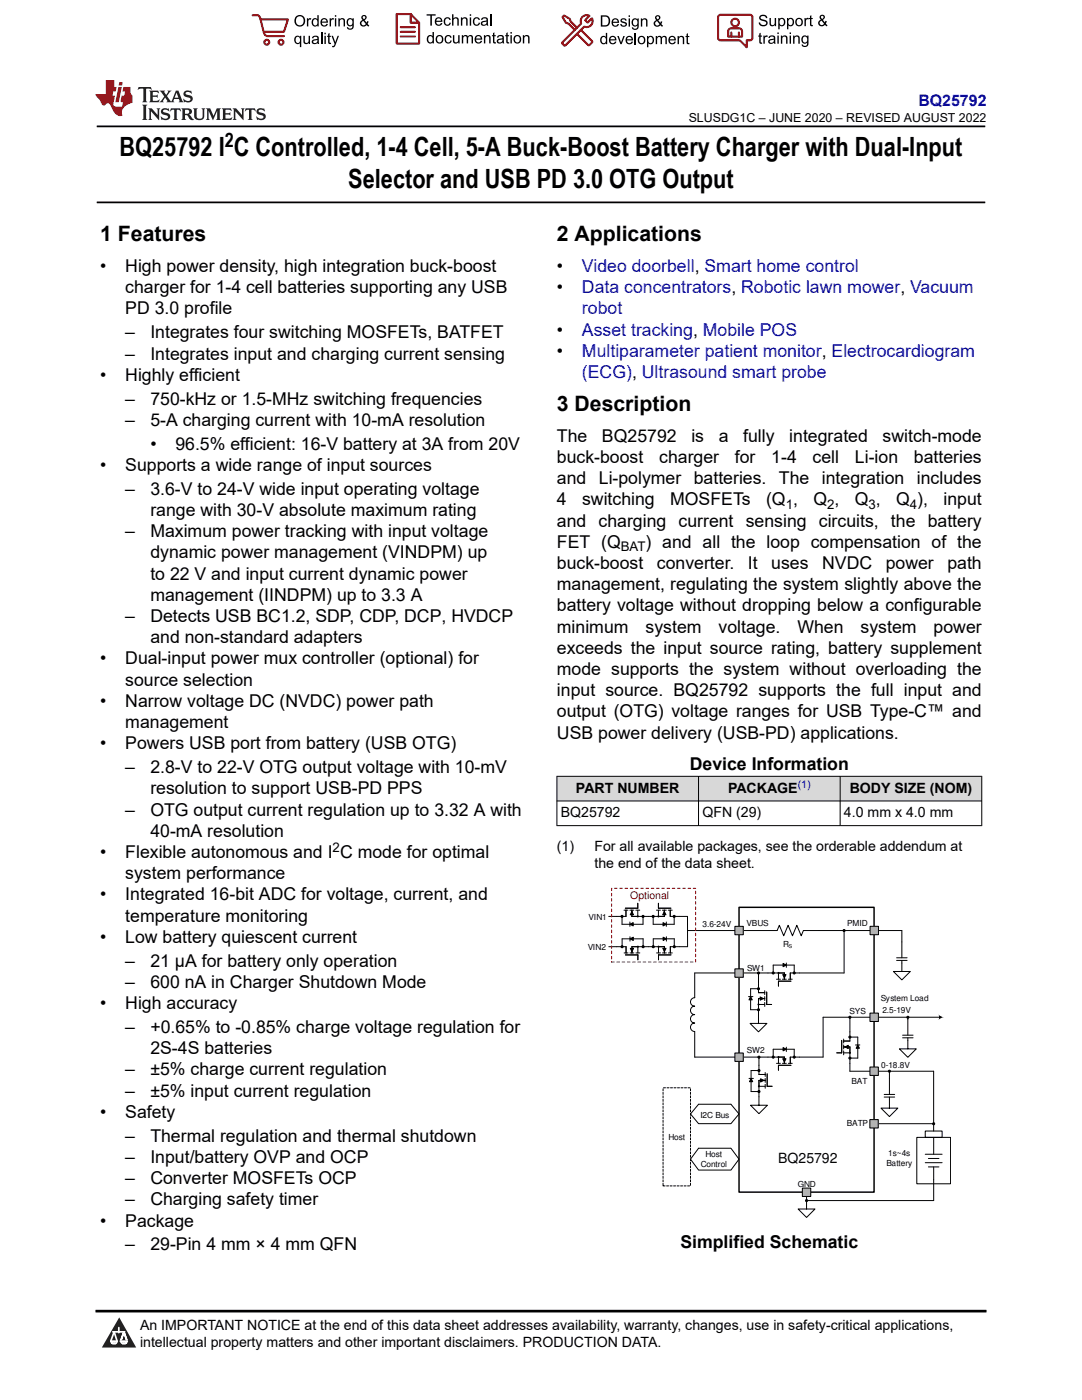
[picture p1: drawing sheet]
<svg xmlns="http://www.w3.org/2000/svg" width="216mm" height="279mm" viewBox="0 0 216 279" stroke-linecap="round" stroke-linejoin="round" font-family="sans-serif">
<defs><g id="words">
<g font-size="5.3">
<text x="23.9" y="31.2">BQ25792 I C Controlled, 1-4 Cell, 5-A Buck-Boost Battery Charger with Dual-Input</text>
<text x="69.5" y="37.5">Selector and USB PD 3.0 OTG Output</text>
</g>
<g font-size="4.2">
<text x="20" y="48.1">1 Features</text>
<text x="111.1" y="48.1">2 Applications</text>
<text x="111.1" y="82">3 Description</text>
</g>
<text font-size="4" x="44.9" y="29.4">2</text>
<g font-size="3.5">
<text x="20" y="54.3">•</text>
<text x="25" y="54.3">High power density, high integration buck-boost</text>
<text x="25" y="58.5">charger for 1-4 cell batteries supporting any USB</text>
<text x="111.1" y="54.3">•</text>
<text x="111.1" y="58.5">•</text>
<text x="25" y="62.8">PD 3.0 profile</text>
<text x="25" y="67.5">–</text>
<text x="25" y="71.7">–</text>
<text x="30" y="67.5">Integrates four switching MOSFETs, BATFET</text>
<text x="30" y="71.7">Integrates input and charging current sensing</text>
<text x="111.1" y="67">•</text>
<text x="111.1" y="71.2">•</text>
<text x="20" y="76">•</text>
<text x="25" y="76">Highly efficient</text>
<text x="25" y="80.7">–</text>
<text x="30" y="80.7">750-kHz or 1.5-MHz switching frequencies</text>
<text x="25" y="85">–</text>
<text x="30" y="85">5-A charging current with 10-mA resolution</text>
<text x="30" y="89.7">•</text>
<text x="35" y="89.7">96.5% efficient: 16-V battery at 3A from 20V</text>
<text x="111.1" y="88.2">The</text>
<text x="120.1" y="88.2">BQ25792</text>
<text x="138" y="88.2">is</text>
<text x="143.4" y="88.2">a</text>
<text x="148.3" y="88.2">fully</text>
<text x="157.5" y="88.2">integrated</text>
<text x="176.1" y="88.2">switch-mode</text>
<text x="20" y="94">•</text>
<text x="25" y="94">Supports a wide range of input sources</text>
<text x="111.1" y="92.4">buck-boost</text>
<text x="131.5" y="92.4">charger</text>
<text x="146.6" y="92.4">for</text>
<text x="153.9" y="92.4">1-4</text>
<text x="162.2" y="92.4">cell</text>
<text x="170.6" y="92.4">Li-ion</text>
<text x="182.4" y="92.4">batteries</text>
<text x="25" y="98.7">–</text>
<text x="30" y="98.7">3.6-V to 24-V wide input operating voltage</text>
<text x="111.1" y="100.9">4</text>
<text x="111.1" y="96.6">and</text>
<text x="116.2" y="100.9">switching</text>
<text x="119.5" y="96.6">Li-polymer batteries.</text>
<text x="133.7" y="100.9">MOSFETs</text>
<text x="152.9" y="100.9">(Q ,</text>
<text x="155.4" y="96.6">The</text>
<text x="162.3" y="100.9">Q ,</text>
<text x="164" y="96.6">integration</text>
<text x="170.6" y="100.9">Q ,</text>
<text x="178.8" y="100.9">Q ),</text>
<text x="183" y="96.6">includes</text>
<text x="188.3" y="100.9">input</text>
<text x="25" y="107.2">–</text>
<text x="30" y="103">range with 30-V absolute maximum rating</text>
<text x="30" y="107.2">Maximum power tracking with input voltage</text>
<text x="111.1" y="105.1">and charging current sensing circuits, the battery</text>
<text x="30" y="111.4">dynamic power management (VINDPM) up</text>
<text x="111.1" y="109.3">FET (Q</text>
<text x="111.1" y="113.6">buck-boost</text>
<text x="128.8" y="109.3">) and all the loop compensation of the</text>
<text x="131.1" y="113.6">converter.</text>
<text x="149.3" y="113.6">It</text>
<text x="153.9" y="113.6">uses</text>
<text x="164" y="113.6">NVDC</text>
<text x="176.7" y="113.6">power</text>
<text x="189" y="113.6">path</text>
<text x="30" y="115.7">to 22 V and input current dynamic power</text>
<text x="30" y="119.9">management (IINDPM) up to 3.3 A</text>
<text x="111.1" y="117.8">management, regulating the system slightly above the</text>
<text x="25" y="124.1">–</text>
<text x="30" y="124.1">Detects USB BC1.2, SDP, CDP, DCP, HVDCP</text>
<text x="111.1" y="122">battery voltage without dropping below a configurable</text>
<text x="30" y="128.4">and non-standard adapters</text>
<text x="111.1" y="126.3">minimum</text>
<text x="111.1" y="130.5">exceeds the input source rating, battery supplement</text>
<text x="128.8" y="126.3">system</text>
<text x="143.4" y="126.3">voltage.</text>
<text x="159.1" y="126.3">When</text>
<text x="171.7" y="126.3">system</text>
<text x="186.3" y="126.3">power</text>
<text x="20" y="132.6">•</text>
<text x="25" y="132.6">Dual-input power mux controller (optional) for</text>
<text x="25" y="136.8">source selection</text>
<text x="111.1" y="134.7">mode supports the system without overloading the</text>
<text x="20" y="141.1">•</text>
<text x="25" y="141.1">Narrow voltage DC (NVDC) power path</text>
<text x="111.1" y="143.2">output (OTG) voltage ranges for USB Type-C™ and</text>
<text x="111.1" y="139">input source. BQ25792 supports the full input and</text>
<text x="20" y="149.5">•</text>
<text x="25" y="145.3">management</text>
<text x="25" y="149.5">Powers USB port from battery (USB OTG)</text>
<text x="111.1" y="147.4">USB power delivery (USB-PD) applications.</text>
<text x="25" y="154.3">–</text>
<text x="30" y="154.3">2.8-V to 22-V OTG output voltage with 10-mV</text>
<text x="137.6" y="153.8">Device Information</text>
<text x="30" y="158.5">resolution to support USB-PD PPS</text>
<text x="25" y="162.8">–</text>
<text x="30" y="162.8">OTG output current regulation up to 3.32 A with</text>
<text x="30" y="167">40-mA resolution</text>
<text x="20" y="171.2">•</text>
<text x="25" y="171.2">Flexible autonomous and I C mode for optimal</text>
<text x="20" y="179.7">•</text>
<text x="25" y="179.7">Integrated 16-bit ADC for voltage, current, and</text>
<text x="25" y="175.5">system performance</text>
<text x="25" y="183.9">temperature monitoring</text>
<text x="20" y="188.2">•</text>
<text x="25" y="188.2">Low battery quiescent current</text>
<text x="25" y="192.9">–</text>
<text x="25" y="197.2">–</text>
<text x="30" y="192.9">21 µA for battery only operation</text>
<text x="30" y="197.2">600 nA in Charger Shutdown Mode</text>
<text x="20" y="201.4">•</text>
<text x="25" y="201.4">High accuracy</text>
<text x="25" y="206.2">–</text>
<text x="30" y="206.2">+0.65% to -0.85% charge voltage regulation for</text>
<text x="25" y="214.6">–</text>
<text x="30" y="210.4">2S-4S batteries</text>
<text x="30" y="214.6">±5% charge current regulation</text>
<text x="25" y="218.9">–</text>
<text x="30" y="218.9">±5% input current regulation</text>
<text x="20" y="223.1">•</text>
<text x="25" y="223.1">Safety</text>
<text x="25" y="227.9">–</text>
<text x="30" y="227.9">Thermal regulation and thermal shutdown</text>
<text x="25" y="232.1">–</text>
<text x="30" y="232.1">Input/battery OVP and OCP</text>
<text x="25" y="236.3">–</text>
<text x="30" y="236.3">Converter MOSFETs OCP</text>
<text x="20" y="244.8">•</text>
<text x="25" y="240.6">–</text>
<text x="25" y="244.8">Package</text>
<text x="30" y="240.6">Charging safety timer</text>
<text x="25" y="249.5">–</text>
<text x="30" y="249.5">29-Pin 4 mm × 4 mm QFN</text>
<text x="135.8" y="249">Simplified Schematic</text>
</g>
<g font-size="3.5" fill="#00f">
<text x="116.1" y="54.3">Video doorbell, Smart home control</text>
<text x="116.1" y="58.5">Data concentrators, Robotic lawn mower, Vacuum</text>
<text x="116.1" y="62.8">robot</text>
<text x="116.1" y="67">Asset tracking, Mobile POS</text>
<text x="116.1" y="71.2">Multiparameter patient monitor, Electrocardiogram</text>
<text x="116.1" y="75.5">(ECG), Ultrasound smart probe</text>
</g>
<text font-size="3.2" fill="#00f" x="183.3" y="21.1">BQ25792</text>
<g font-size="2.8">
<text x="114.9" y="158.2">PART NUMBER</text>
<text x="145.3" y="158.2">PACKAGE</text>
<text x="169.5" y="158.2">BODY SIZE (NOM)</text>
<text x="111.9" y="163.1">BQ25792</text>
<text x="140.2" y="163.1">QFN (29)</text>
<text x="168.4" y="163.1">4.0 mm x 4.0 mm</text>
<text x="111.1" y="169.9">(1)</text>
<text x="118.6" y="169.9">For all available packages, see the orderable addendum at</text>
<text x="118.6" y="173.3">the end of the data sheet.</text>
<text x="155.3" y="232">BQ25792</text>
<text x="27.9" y="265.5">An IMPORTANT NOTICE at the end of this data sheet addresses availability, warranty, changes, use in safety-critical applications,</text>
<text x="27.9" y="268.9">intellectual property matters and other important disclaimers. PRODUCTION DATA.</text>
</g>
<g font-size="2.6">
<text x="156.8" y="101.6">1</text>
<text x="165" y="101.6">2</text>
<text x="173.3" y="101.6">3</text>
<text x="181.6" y="101.6">4</text>
<text x="123.9" y="110">BAT</text>
<text x="66.4" y="170.1">2</text>
</g>
<text font-size="2.5" x="137.4" y="24.3">SLUSDG1C – JUNE 2020 – REVISED AUGUST 2022</text>
<text font-size="2.1" fill="#00f" x="159.2" y="157.3">(1)</text>
<text font-size="2.1" fill="#c00000" x="125.7" y="179.5">Optional</text>
<g font-size="1.7">
<text x="117.4" y="183.7">VIN1</text>
<text x="140.2" y="185.1">3.6-24V</text>
<text x="149" y="184.8">VBUS</text>
<text x="169.1" y="184.8">PMID</text>
<text x="117.3" y="189.6">VIN2</text>
<text x="156.3" y="188.9">R</text>
<text x="149.1" y="193.8">SW1</text>
<text x="169.5" y="202.3">SYS</text>
<text x="175.7" y="199.8">System Load</text>
<text x="176.1" y="202.1">2.5-19V</text>
<text x="149.1" y="210.1">SW2</text>
<text x="175.9" y="213">0-18.8V</text>
<text x="169.9" y="216.3">BAT</text>
<text x="133.4" y="227.4">Host</text>
<text x="139.8" y="223.1">I2C Bus</text>
<text x="169" y="224.8">BATP</text>
<text x="139.8" y="232.9">Control</text>
<text x="140.8" y="231">Host</text>
<text x="176.9" y="232.7">Battery</text>
<text x="177.3" y="230.8">1s~4s</text>
<text x="159.2" y="236.8">GND</text>
</g>
<text font-size="1" x="157.4" y="189.1">S</text>
</g></defs>
<path d="M19.3 25.2h177.3M19.3 40.4h177.3" fill="none" stroke="#000" stroke-width=".35"/>
<g fill="#d8d8d8">
<path d="M111.1 154.9h84.8v5h-84.8z" fill-rule="evenodd"/>
<path d="M111.2 155h28.1v4.8h-28.1z" fill-rule="evenodd"/>
<path d="M139.4 155h28.2v4.8h-28.2z" fill-rule="evenodd"/>
<path d="M167.7 155h28.1v4.8h-28.1z" fill-rule="evenodd"/>
</g>
<g fill="none" stroke="#000" stroke-width=".2">
<path d="M111.1 154.9h84.9M111.1 159.9h84.9M111.1 154.9v9.9M139.4 154.9v9.9M167.6 154.9v9.9M195.9 154.9v9.9M111.1 164.8h84.9M137.2 185.7h17.9M138.6 199.1a.84 .84 0 0 0-.8 .9 .84 .84 0 0 0 .8 .8 .84 .84 0 0 0-.8 .8 .84 .84 0 0 0 .8 .9 .84 .84 0 0 0-.8 .8 .84 .84 0 0 0 .8 .9 .84 .84 0 0 0-.8 .8 .84 .84 0 0 0 .8 .9v5.1h14.6M138.6 194.2h17.9v1.2M149.4 198.9h.8M149.8 198.9l.3 .6h-.7z"/>
<path d="M151.3 197.3h-1.5v4.2h1.5M151.3 196.3v1.8h1.3M151.7 199l.6 .3-.6 .3zM152.6 199.3h-1.3v3.3M152.6 197.7v.8M152.6 198.9v.8M153 198v2.5h1M154.3 194.2v-1.6h4.2v1.6M154.9 195.4h.8M155.3 194.2v1.2M156.1 195.4h.8M156.2 194.5h.6l-.3 .7z"/>
<path d="M156.2 192.3l.7 .3-.7 .3zM156.9 192.2v.9M157.3 195.4h.8M157.8 195.8h-2.5v1M159.5 194.2h-1.8v1.2M163.5 185.7h16.5M151.3 200.5h1.2M152.6 200.1v.8M164.2 203h23.3M176.4 218.9h2.1M176.4 218.4h2.1M177.5 213.8v4.6"/>
<path d="M177.5 218.9v2.3M179.5 209.3h3.3l-1.7 1.7zM180.1 207.1h2.1M180.1 206.6h2.1M181.1 203v3.6M181.1 207.1v2.2M139.4 220.4h6.5l1.6 1.9-1.6 2h-6.5l-1.6-2zM145.8 229.2h-6.4l-1.6 2.1 1.6 2.2h6.5l1.6-2.2-1.6-2.1M160.9 237.9v3.4M174.4 224.3h11.9M175.8 221.2h3.4l-1.7 1.6zM182.9 227h6.8v9.3h-6.8z"/>
<path d="M184.6 225.7h3.4v1.3h-3.4zM184.6 230.4h3.4M184.6 232h3.4M185.3 231.2h2.1M185.3 232.9h2.1M186.3 227v3.4M186.3 232.9v2.5M159.3 241.3h3.3l-1.7 1.7z"/>
<circle cx="151.3" cy="197.3" r=".21"/>
<circle cx="154.3" cy="194.2" r=".21"/>
<circle cx="158.5" cy="194.2" r=".21"/>
<circle cx="151.3" cy="201.5" r=".21"/>
<circle cx="177.5" cy="213.8" r=".21"/>
<circle cx="160.9" cy="239.6" r=".21"/>
</g>
<g fill="#000">
<path d="M149.8 198.9l.3 .6h-.7zM151.7 199l.6 .3-.6 .3zM156.2 194.5h.6l-.3 .7zM156.2 192.3l.7 .3-.7 .3z"/>
<path d="M187.3 202.5l.5 .3 .6 .2-.6 .2-.5 .4 .1-.6z" fill-rule="evenodd"/>
<circle cx="151.3" cy="197.3" r=".21"/>
<circle cx="154.3" cy="194.2" r=".21"/>
<circle cx="155.3" cy="194.2" r=".21"/>
<circle cx="158.5" cy="194.2" r=".21"/>
<circle cx="151.3" cy="200.5" r=".21"/>
<circle cx="151.3" cy="201.5" r=".21"/>
<circle cx="177.5" cy="213.8" r=".21"/>
<circle cx="160.9" cy="239.6" r=".21"/>
</g>
<path d="M147.5 181.1h26.9v56.8h-26.9z" fill="none" stroke="#000" stroke-width=".29"/>
<path d="M132.3 217.1h5.5v19.6h-5.5z" fill="none" stroke="#000" stroke-width=".2" stroke-dasharray=".4 .3"/>
<path d="M146.6 184.9h1.7v1.6h-1.7z" fill-rule="evenodd" fill="#b3b3b3"/>
<path d="M146.6 184.9h1.7v1.6h-1.7z" fill="none" stroke="#000" stroke-width=".2"/>
<path d="M146.6 193.4h1.7v1.6h-1.7z" fill-rule="evenodd" fill="#b3b3b3"/>
<g fill="none" stroke="#000" stroke-width=".2">
<path d="M146.6 193.4h1.7v1.6h-1.7zM151.3 194.2v2.1M149.5 215.2h.8M149.7 204.2h3.3l-1.7 1.7zM149.9 215.2l.3 .7h-.7zM151.3 202.6v1.6M151.4 213.7h-1.5v4.1h1.5M151.4 211v3.4h1.3M151.4 216.8h1.2M151.8 215.3l.6 .3-.6 .3zM152.7 215.6h-1.3v5M152.7 214v.8"/>
<path d="M152.7 215.2v.8M152.7 216.4v.8M153.1 214.3v2.5h1M153.2 211h3.3v1.2M154.3 211v-1.6h4.2v1.6M154.9 212.2h.8M155.3 211v1.1M156.1 212.2h.8M156.2 211.3h.6l-.3 .6zM156.2 209.1l.7 .3-.7 .3zM156.9 209v.9M157.3 212.2h.8"/>
<path d="M157.8 212.6h-2.5v1M159.5 211h-1.8v1.2M149.8 220.6h3.3l-1.7 1.7z"/>
<circle cx="151.3" cy="194.2" r=".21"/>
<circle cx="168.4" cy="185.7" r=".21"/>
<circle cx="151.4" cy="217.8" r=".21"/>
<circle cx="151.4" cy="213.7" r=".21"/>
<circle cx="151.4" cy="211" r=".21"/>
<circle cx="154.3" cy="211" r=".21"/>
<circle cx="158.5" cy="211" r=".21"/>
<circle cx="169.6" cy="203" r=".21"/>
</g>
<g fill="#000">
<path d="M149.9 215.2l.3 .7h-.7zM151.8 215.3l.6 .3-.6 .3zM156.2 211.3h.6l-.3 .6zM156.2 209.1l.7 .3-.7 .3z"/>
<circle cx="151.3" cy="194.2" r=".21"/>
<circle cx="168.4" cy="185.7" r=".21"/>
<circle cx="151.4" cy="217.8" r=".21"/>
<circle cx="151.4" cy="213.7" r=".21"/>
<circle cx="151.4" cy="216.8" r=".21"/>
<circle cx="151.4" cy="211" r=".21"/>
<circle cx="154.3" cy="211" r=".21"/>
<circle cx="155.3" cy="211" r=".21"/>
<circle cx="158.5" cy="211" r=".21"/>
<circle cx="169.6" cy="203" r=".21"/>
</g>
<path d="M146.6 210.1h1.7v1.7h-1.7z" fill-rule="evenodd" fill="#b3b3b3"/>
<g fill="none" stroke="#000" stroke-width=".2">
<path d="M146.6 210.1h1.7v1.7h-1.7zM164.2 203v8h-4.7M167.9 207.6v2.5h-.9M168.3 208.9h1.3v4.9h16.7v11.9M168.3 207.4v.8M168.3 208.5v.8M168.3 209.7v.8M168.4 210.1h1.2M168.6 208.9l.7-.3v.7zM169.6 207h1.6v4.2h-1.6M169.6 203v4.8h-1.3M170.7 208.5h.9"/>
<path d="M171.2 208.5l.3 .7h-.7z"/>
<circle cx="169.6" cy="207" r=".21"/>
<circle cx="169.6" cy="211.2" r=".21"/>
</g>
<g fill="#000">
<path d="M168.6 208.9l.7-.3v.7zM171.2 208.5l.3 .7h-.7z"/>
<circle cx="169.6" cy="207" r=".21"/>
<circle cx="169.6" cy="210.1" r=".21"/>
<circle cx="169.6" cy="211.2" r=".21"/>
</g>
<path d="M173.6 202.2h1.7v1.7h-1.7z" fill-rule="evenodd" fill="#b3b3b3"/>
<path d="M173.6 202.2h1.7v1.7h-1.7z" fill="none" stroke="#000" stroke-width=".2"/>
<path d="M173.6 212.9h1.7v1.7h-1.7z" fill-rule="evenodd" fill="#b3b3b3"/>
<path d="M173.6 212.9h1.7v1.7h-1.7z" fill="none" stroke="#000" stroke-width=".2"/>
<path d="M160.1 237.1h1.7v1.7h-1.7z" fill-rule="evenodd" fill="#b3b3b3"/>
<path d="M160.1 237.1h1.7v1.7h-1.7z" fill="none" stroke="#000" stroke-width=".2"/>
<path d="M173.6 184.9h1.7v1.6h-1.7z" fill-rule="evenodd" fill="#b3b3b3"/>
<path d="M155.1 185.7l.4-1 .9 2.1 .9-2.1 .8 2.1 .9-2.1 .9 2.1 .4-1.1h3.2M168.4 185.7v8.5h-8.9M173.6 184.9h1.7v1.6h-1.7zM178.3 193.9h3.3l-1.6 1.7zM178.9 191.7h2.1M178.9 191.1h2.1M180 185.7v5.4M180 191.7v2.2M186.3 235.4v4.2h-25.4" fill="none" stroke="#000" stroke-width=".2"/>
<path d="M173.6 223.4h1.6v1.7h-1.6z" fill-rule="evenodd" fill="#b3b3b3"/>
<g fill="none" stroke="#000" stroke-width=".2">
<path d="M121.5 188.9h3.4v1.3M124.1 182.9v1.6h4.2v-1.6M124.1 188.9v-1.5h4.2v1.5M124.5 181.6h.8M124.5 190.2h.8M124.8 190.6h2.5v1M124.9 181.6v1.3h-3.4M125.7 184.5l.6-.4v.7zM125.7 181.6h.8M125.7 184v.9M125.7 187.4l.7-.4v.7zM125.7 186.9v.9"/>
<path d="M125.7 190.2h.8M125.8 189.3h.6l-.3 .6zM126.1 181.9l.3 .7h-.6zM126.1 181.6v1.3h6.5v-1.3M126.9 181.6h.8M126.9 190.2h.8M127.3 180.3v1h-2.5M127.3 181.7v1.2M127.3 188.9v1.2M130.3 182.9v1.6h4.2v-1.6M130.4 188.9v-1.5h4.1v1.5M131 181.6h.8"/>
<path d="M131 190.2h.8M131.4 180.3v1h2.5M131.4 181.7v1.2M131.4 188.9v1.2M132.2 181.6h.8M132.2 190.2h.8M132.2 189.3h.7l-.3 .6zM132.3 184.1l.7 .4-.7 .3zM132.3 187l.7 .4-.7 .3zM132.6 181.9l.3 .7h-.7zM132.6 190.2v-1.3h-6.5v1.3M133 184v.9"/>
<path d="M133 186.9v.9M133.3 181.6h.8M133.4 190.2h.7M133.7 181.6v1.3h3.5v6h-3.4v1.3M133.9 190.6h-2.5v1M138.6 194.2v4.9M173.6 223.4h1.6v1.7h-1.6z"/>
<circle cx="124.1" cy="182.9" r=".21"/>
<circle cx="124.1" cy="188.9" r=".21"/>
<circle cx="128.3" cy="182.9" r=".21"/>
<circle cx="128.3" cy="188.9" r=".21"/>
<circle cx="130.3" cy="182.9" r=".21"/>
<circle cx="130.4" cy="188.9" r=".21"/>
<circle cx="134.5" cy="182.9" r=".21"/>
<circle cx="134.5" cy="188.9" r=".21"/>
<circle cx="181.2" cy="203" r=".21"/>
<circle cx="186.3" cy="224.3" r=".21"/>
</g>
<g fill="#000">
<path d="M125.7 184.5l.6-.4v.7zM125.7 187.4l.7-.4v.7zM126.1 181.9l.3 .7h-.6zM125.8 189.3h.6l-.3 .6zM132.6 181.9l.3 .7h-.7zM132.2 189.3h.7l-.3 .6zM132.3 184.1l.7 .4-.7 .3zM132.3 187l.7 .4-.7 .3z"/>
<circle cx="124.1" cy="182.9" r=".21"/>
<circle cx="124.1" cy="188.9" r=".21"/>
<circle cx="127.3" cy="182.9" r=".21"/>
<circle cx="127.3" cy="188.9" r=".21"/>
<circle cx="128.3" cy="182.9" r=".21"/>
<circle cx="128.3" cy="188.9" r=".21"/>
<circle cx="130.3" cy="182.9" r=".21"/>
<circle cx="130.4" cy="188.9" r=".21"/>
<circle cx="131.4" cy="182.9" r=".21"/>
<circle cx="131.4" cy="188.9" r=".21"/>
<circle cx="134.5" cy="182.9" r=".21"/>
<circle cx="134.5" cy="188.9" r=".21"/>
<circle cx="181.2" cy="203" r=".21"/>
<circle cx="186.3" cy="224.3" r=".21"/>
</g>
<path d="M122 177.3h16.8v14.7h-16.8z" fill="none" stroke="#c00000" stroke-width=".2" stroke-dasharray=".5 .5"/>
<path d="M0 0h215.9v23.8h-215.9z" fill-rule="evenodd" fill="#fff"/>
<path d="M27.7 17.4l-.2 .6 .5-.3h.6v.1v2.2l-.2 .4h1l-.2-.4v-2.2v-.1h.5l.5 .3-.1-.6zM29.8 18.1l.2 .4v1.5l-.2 .4h1.9l.1-.6a1.08 1.08 0 0 1-1.3 .2v-.7h.6l.4 .2v-.6l-.4 .2h-.6v-.6l.2-.1a1 1 0 0 1 1 .2l-.1-.5zM31.8 18.1l1 1.1-1 1.2h.9l-.2-.2 .4-.7 .5 .7-.2 .2h1.6l-.2-.2 .1-.4h1l.1 .4-.1 .2h.9l-.2-.3-.8-2h-.5l-1 2.2-.8-1.1 .9-1.1h-.8l.2 .2-.5 .7-.3-.7 .1-.2zM35.2 18.5l.4 1h-.8zM36.8 18.2a.65 .65 0 0 0-.2 .7 .65 .65 0 0 0 .6 .5l.7 .2 .1 .2a.79 .79 0 0 1-.7 .4 .79 .79 0 0 1-.7-.5l.1 .7 .2-.1a.93 .93 0 0 0 1.1 .1 .93 .93 0 0 0 .4-1 1.46 1.46 0 0 0-1.2-.6l-.1-.3a1.09 1.09 0 0 1 1.2 .2l-.2-.6-.1 .1-.6-.2zM28.4 20.9l.2 .4v2.3l-.2 .3h1l-.2-.3v-2.3l.2-.4zM29.6 21.6l.2 .4v1.6l-.2 .3h.8l-.3-.3v-1.4l1.7 1.8v-2l.2-.4h-.8l.2 .2 .1 1.1-1.2-1.3zM32.3 21.8a.65 .65 0 0 0-.2 .7 .65 .65 0 0 0 .7 .4l.6 .2 .1 .2a.79 .79 0 0 1-.7 .4 .79 .79 0 0 1-.7-.5l.1 .7 .2-.1a.93 .93 0 0 0 1.1 .1 .93 .93 0 0 0 .4-.9 1.46 1.46 0 0 0-1.2-.6l-.1-.4a1.09 1.09 0 0 1 1.2 .2l-.2-.6-.1 .1-.6-.1zM34.1 21.6l-.1 .7a.63 .63 0 0 1 .7-.4l.1 1.7-.3 .3h1l-.2-.3v-1.7a.66 .66 0 0 1 .8 .4l-.1-.7zM36.2 21.6l.2 .4v1.6l-.2 .3h.9l-.2-.2v-.7h.5l.1 .2a.79 .79 0 0 0 1.2 .6l-1-.9a.61 .61 0 0 0 .6-.6 .61 .61 0 0 0-.5-.6zM36.9 21.9h.2a.47 .47 0 0 1 .5 .1 .47 .47 0 0 1 .1 .5l-.2 .2h-.6zM38.5 21.6l.2 .2a2.27 2.27 0 0 0 .4 2 1.04 1.04 0 0 0 1.7-.7v-1.3l.2-.2h-.8l.2 .4v1.1a.6 .6 0 0 1-.6 .6 .6 .6 0 0 1-.6-.6v-1.1l.3-.4zM41.1 21.6l.2 .4v1.6l-.2 .3h.7l-.2-.3v-1.5l.9 1.9 .8-1.9v1.5l-.2 .3h1l-.3-.3v-1.6l.3-.4h-.8l-.7 1.5-.7-1.5zM44.3 21.6l.2 .4v1.6l-.2 .3h1.9l.1-.5a1.09 1.09 0 0 1-1.3 .1v-.6h.6l.4 .1v-.6l-.4 .2h-.6v-.6l.2-.1a1.01 1.01 0 0 1 1 .3l-.1-.6zM46.4 21.6l.3 .4v1.6l-.3 .3h.8l-.2-.3v-1.4l1.6 1.8v-2l.2-.4h-.7l.2 .2v1.1l-1.2-1.3zM49 21.6l-.1 .7a.63 .63 0 0 1 .8-.4v1.7l-.3 .3h1l-.2-.3v-1.7a.66 .66 0 0 1 .8 .4l-.1-.7zM51.4 21.8a.65 .65 0 0 0-.2 .7 .65 .65 0 0 0 .6 .4l.6 .2 .2 .2a.79 .79 0 0 1-.8 .4 .79 .79 0 0 1-.6-.5l.1 .7 .2-.1a.93 .93 0 0 0 1 .1 .93 .93 0 0 0 .5-.9 1.46 1.46 0 0 0-1.3-.6l-.1-.4a1.09 1.09 0 0 1 1.3 .2l-.2-.6-.2 .1-.5-.1z" fill="#231f20"/>
<path d="M21.1 16v2.8h-2.1l.1 .3 .9 1a.95 .95 0 0 0 .9 .9 .59 .59 0 0 1 .6-.4 .59 .59 0 0 1 .5 .4l.4 .8a1.59 1.59 0 0 0 2.1 1.3 1.61 1.61 0 0 1 1-2.2l1-.4-.1-1.5a1.59 1.59 0 0 1-.4-1.6h-1.4l-.2 .9h.5l-.1 .8h-.5l-.2 1v.2l.4 .1-.2 .9h-.6a.73 .73 0 0 1-1.1-.7l.3-1.5h-.5l.2-.8h.5l.2-.9h-.5v-1.4zM23.6 17.4l-.6 3h.7l.6-3zM23.8 16.4l-.1 .7h.7l.1-.7z" fill="#ed1c24"/>
<g fill="#000">
<path d="M58.7 4.2a1.15 1.15 0 0 1 2.3 0 1.15 1.15 0 0 1-2.3 0zM59.3 3.5a.89 .89 0 0 0-.2 1.1 .89 .89 0 0 0 1.1 .4 .88 .88 0 0 0 .3-1.3 .88 .88 0 0 0-1.2-.2z" fill-rule="evenodd"/>
<path d="M58.9 7.3l.5-.2 .5 .3v-.3h.2v2.3h-.3v-.8a.74 .74 0 0 1-.9 0 .74 .74 0 0 1-.2-1zM59.1 7.5a.57 .57 0 0 0-.1 .7 .57 .57 0 0 0 .7 .2 .57 .57 0 0 0 .2-.7 .57 .57 0 0 0-.8-.2z" fill-rule="evenodd"/>
<path d="M61.2 3.6h.3v.3l.2-.2 .3-.1 .1 .1-.1 .3a.36 .36 0 0 0-.4 0 .36 .36 0 0 0-.1 .4v.9h-.3z" fill-rule="evenodd"/>
<path d="M60.5 7.1h.3v.9a.41 .41 0 0 0 .4 .6 .41 .41 0 0 0 .4-.6v-.9h.3v1.7h-.3v-.3a.58 .58 0 0 1-.7 .3 .58 .58 0 0 1-.4-.6z" fill-rule="evenodd"/>
<path d="M62.4 3.8l.5-.2 .4 .2v-.8h.3v2.3h-.3v-.2a.75 .75 0 0 1-1-.1 .75 .75 0 0 1 0-1zM62.6 4a.57 .57 0 0 0-.1 .7 .57 .57 0 0 0 .7 .2 .57 .57 0 0 0 .1-.7 .57 .57 0 0 0-.7-.2z" fill-rule="evenodd"/>
<path d="M62.4 7.3a.74 .74 0 0 1 .9-.1 .74 .74 0 0 1 .3 .9l.1 .7h-.3v-.2a.57 .57 0 0 1-.9 .2 .57 .57 0 0 1-.1-.8l.9-.3a.41 .41 0 0 0-.3-.4 .41 .41 0 0 0-.5 .4l-.3-.1zM62.6 8.2a.35 .35 0 0 0 .1 .5 .35 .35 0 0 0 .5-.3l.1-.4z" fill-rule="evenodd"/>
<path d="M64.7 6.5h.3v.3h-.3zM64.7 7.1h.3v1.7h-.3z" fill-rule="evenodd"/>
<path d="M64.2 3.8a.76 .76 0 0 1 .9-.1 .76 .76 0 0 1 .3 .8h-1.2a.47 .47 0 0 0 .4 .6 .47 .47 0 0 0 .5-.4l.3 .1a.82 .82 0 0 1-1.2 .3 .82 .82 0 0 1 0-1.3zM64.4 4l-.2 .3h.9l-.2-.4z" fill-rule="evenodd"/>
<path d="M65.8 3.6h.2v.3l.2-.2 .3-.1 .2 .1-.1 .3a.36 .36 0 0 0-.5 0 .36 .36 0 0 0 0 .4v.9h-.3z" fill-rule="evenodd"/>
<path d="M65.5 6.7l.3-.1v.5h.2v.3h-.2v.9v.2h.2l.1 .3a.41 .41 0 0 1-.5-.1 .41 .41 0 0 1-.1-.4v-.9h-.2v-.3h.2z" fill-rule="evenodd"/>
<path d="M66.1 7.1h.3l.5 1.4 .5-1.4h.2l-.6 1.7a.57 .57 0 0 1-.7 .6v-.3a.37 .37 0 0 0 .5-.3z" fill-rule="evenodd"/>
<path d="M66.8 3h.3v.3h-.3zM66.8 3.6h.3v1.7h-.3z" fill-rule="evenodd"/>
<path d="M67.5 3.6h.3v.3a.58 .58 0 0 1 .7-.3 .58 .58 0 0 1 .3 .7v1h-.2v-1a.4 .4 0 0 0-.5-.5 .4 .4 0 0 0-.3 .6v.9h-.3z" fill-rule="evenodd"/>
<path d="M69.3 3.8l.6-.2 .4 .2v-.2h.3v1.5a.71 .71 0 0 1-.5 .8 .71 .71 0 0 1-.9-.5h.3a.46 .46 0 0 0 .6 .3 .46 .46 0 0 0 .2-.6 .78 .78 0 0 1-1.1-.2 .78 .78 0 0 1 .1-1.1zM69.6 4a.53 .53 0 0 0-.1 .8 .53 .53 0 0 0 .8 0 .54 .54 0 0 0 0-.7 .54 .54 0 0 0-.7-.1z" fill-rule="evenodd"/>
<path d="M72.2 3.1a.53 .53 0 0 1 .9 .1 .53 .53 0 0 1-.4 .8l.5 .5 .1-.3 .2 .1-.2 .5 .4 .3-.2 .2-.3-.3a.71 .71 0 0 1-1.2 .1 .71 .71 0 0 1 .3-1.1l-.2-.5zM72.3 3.5a.3 .3 0 0 0 .6 0 .3 .3 0 0 0-.6 0zM72.3 4.3a.45 .45 0 0 0 0 .7 .45 .45 0 0 0 .7-.2l-.5-.6z" fill-rule="evenodd"/>
<path d="M85.1 2.8h1.8v.3h-.7v2h-.3v-2h-.8z" fill-rule="evenodd"/>
<path d="M85.3 7.2l.6-.2 .4 .2v-.8h.3v2.3h-.3v-.2a.76 .76 0 0 1-1-.1 .76 .76 0 0 1-.1-1zM85.6 7.4a.58 .58 0 0 0-.1 .7 .58 .58 0 0 0 .7 .2 .58 .58 0 0 0 .1-.7 .58 .58 0 0 0-.7-.2z" fill-rule="evenodd"/>
<path d="M87.2 7.2a.81 .81 0 0 1 1.1 .1 .81 .81 0 0 1-.1 1.2 .81 .81 0 0 1-1.2-.2v-.7zM87.3 7.4a.57 .57 0 0 0 0 .8 .57 .57 0 0 0 .8 0 .57 .57 0 0 0 0-.7 .57 .57 0 0 0-.8-.1z" fill-rule="evenodd"/>
<path d="M87 3.7a.77 .77 0 0 1 .9-.2 .77 .77 0 0 1 .4 .9h-1.3a.48 .48 0 0 0 .4 .5 .48 .48 0 0 0 .6-.3h.3a.83 .83 0 0 1-1.3 .4 .83 .83 0 0 1 0-1.3zM87.2 3.8l-.1 .3h.9l-.3-.4z" fill-rule="evenodd"/>
<path d="M88.7 3.7a.7 .7 0 0 1 1.2 .3h-.2a.45 .45 0 0 0-.6-.3 .45 .45 0 0 0-.3 .6 .45 .45 0 0 0 .3 .6 .45 .45 0 0 0 .6-.4l.3 .1a.76 .76 0 0 1-1.1 .5 .76 .76 0 0 1-.3-1.1z" fill-rule="evenodd"/>
<path d="M88.9 7.2a.7 .7 0 0 1 1.2 .3h-.3a.45 .45 0 0 0-.5-.3 .45 .45 0 0 0-.3 .6 .45 .45 0 0 0 .3 .6 .45 .45 0 0 0 .6-.3h.2a.76 .76 0 0 1-1 .5 .76 .76 0 0 1-.3-1.1z" fill-rule="evenodd"/>
<path d="M90.2 2.8h.3v.9a.59 .59 0 0 1 .7-.2 .59 .59 0 0 1 .3 .6v1h-.2v-1a.4 .4 0 0 0-.5-.4 .4 .4 0 0 0-.3 .5v.9h-.3z" fill-rule="evenodd"/>
<path d="M90.4 7h.3v.9a.41 .41 0 0 0 .4 .6 .41 .41 0 0 0 .3-.6v-.9h.3v1.7h-.2v-.3a.58 .58 0 0 1-.7 .3 .58 .58 0 0 1-.4-.7z" fill-rule="evenodd"/>
<path d="M92 3.5h.2v.2a.59 .59 0 0 1 .7-.3 .59 .59 0 0 1 .4 .7v1h-.3v-1a.41 .41 0 0 0-.4-.4 .41 .41 0 0 0-.4 .5v.9h-.2z" fill-rule="evenodd"/>
<path d="M92.1 7h.3v.3a.56 .56 0 0 1 1 0 .54 .54 0 0 1 .6-.3 .54 .54 0 0 1 .4 .5v1.2h-.3v-1.1a.34 .34 0 0 0-.3-.4 .34 .34 0 0 0-.4 .3v1.2h-.3v-1.1a.38 .38 0 0 0-.5-.3 .38 .38 0 0 0-.2 .5v.9h-.3z" fill-rule="evenodd"/>
<path d="M93.7 2.8h.3v.4h-.3zM93.7 3.5h.3v1.6h-.3z" fill-rule="evenodd"/>
<path d="M94.6 3.7a.7 .7 0 0 1 1.2 .3h-.3a.45 .45 0 0 0-.6-.3 .45 .45 0 0 0-.3 .6 .45 .45 0 0 0 .4 .6 .45 .45 0 0 0 .5-.4l.3 .1a.76 .76 0 0 1-1 .5 .76 .76 0 0 1-.4-1.1z" fill-rule="evenodd"/>
<path d="M94.9 7.2a.77 .77 0 0 1 .9-.1 .77 .77 0 0 1 .4 .8h-1.2a.48 .48 0 0 0 .3 .6 .48 .48 0 0 0 .6-.4l.3 .1a.83 .83 0 0 1-1.3 .3 .83 .83 0 0 1 0-1.3zM95.1 7.3l-.1 .4h.9l-.2-.4z" fill-rule="evenodd"/>
<path d="M96.6 7h.2v.3a.59 .59 0 0 1 .7-.3 .59 .59 0 0 1 .4 .7v1h-.3v-1a.41 .41 0 0 0-.4-.5 .41 .41 0 0 0-.4 .6v.9h-.2z" fill-rule="evenodd"/>
<path d="M96.1 3.7a.74 .74 0 0 1 1-.2 .74 .74 0 0 1 .3 .9v.7h-.2l-.1-.2a.59 .59 0 0 1-.8 .3 .59 .59 0 0 1-.2-.8l1-.3a.42 .42 0 0 0-.4-.5 .42 .42 0 0 0-.4 .4l-.3-.1zM96.3 4.5a.36 .36 0 0 0 .2 .5 .36 .36 0 0 0 .5-.2l.1-.5z" fill-rule="evenodd"/>
<path d="M98.4 6.6l.3-.2v.6h.2v.2h-.2v1v.2h.2l.1 .3a.41 .41 0 0 1-.5-.1 .41 .41 0 0 1-.1-.4v-1h-.2v-.2h.2z" fill-rule="evenodd"/>
<path d="M99.3 7.2a.74 .74 0 0 1 1-.2 .74 .74 0 0 1 .2 1l.1 .7h-.3v-.2a.59 .59 0 0 1-.8 .2 .59 .59 0 0 1-.3-.8l1.1-.3a.42 .42 0 0 0-.4-.4 .42 .42 0 0 0-.5 .3h-.2zM99.5 8a.36 .36 0 0 0 .2 .5 .36 .36 0 0 0 .4-.2l.2-.5z" fill-rule="evenodd"/>
<path d="M101 6.6l.3-.2v.6h.3v.2h-.3v1l.1 .2h.2v.3a.41 .41 0 0 1-.4-.1 .41 .41 0 0 1-.2-.4v-1h-.2v-.2h.2z" fill-rule="evenodd"/>
<path d="M101.9 6.4h.2v.3h-.2zM101.9 7h.2v1.7h-.2z" fill-rule="evenodd"/>
<path d="M102.7 7.2a.81 .81 0 0 1 1.1 .1 .81 .81 0 0 1-.1 1.2 .81 .81 0 0 1-1.2-.2v-.7zM102.9 7.4a.57 .57 0 0 0-.1 .8 .57 .57 0 0 0 .9 0 .57 .57 0 0 0-.1-.7 .57 .57 0 0 0-.7-.1z" fill-rule="evenodd"/>
<path d="M104.3 7h.3v.3a.59 .59 0 0 1 .7-.3 .59 .59 0 0 1 .4 .7v1h-.3v-1a.41 .41 0 0 0-.5-.5 .41 .41 0 0 0-.3 .6v.9h-.3z" fill-rule="evenodd"/>
<path d="M119.9 3.1h.8a1.12 1.12 0 0 1 1 1.1 1.12 1.12 0 0 1-1 1.1h-.8zM120.2 3.3v1.7h.5a.86 .86 0 0 0 .8-.8 .86 .86 0 0 0-.8-.9z" fill-rule="evenodd"/>
<path d="M119.9 7.4l.5-.3 .5 .3v-.8h.3v2.2h-.3v-.2a.75 .75 0 0 1-1 0 .75 .75 0 0 1-.1-1zM120.2 7.5a.57 .57 0 0 0-.2 .8 .57 .57 0 0 0 .8 .2 .57 .57 0 0 0 .1-.8 .57 .57 0 0 0-.7-.2z" fill-rule="evenodd"/>
<path d="M121.7 7.4a.76 .76 0 0 1 .9-.2 .76 .76 0 0 1 .4 .9h-1.2a.47 .47 0 0 0 .3 .5 .47 .47 0 0 0 .6-.3h.3a.82 .82 0 0 1-1.3 .4 .82 .82 0 0 1 0-1.3zM121.9 7.5l-.1 .3h.9l-.2-.4z" fill-rule="evenodd"/>
<path d="M122.2 3.9a.76 .76 0 0 1 .9-.2 .76 .76 0 0 1 .4 .9h-1.2a.47 .47 0 0 0 .4 .5 .47 .47 0 0 0 .5-.3h.3a.82 .82 0 0 1-1.2 .4 .82 .82 0 0 1-.1-1.3zM122.5 4l-.2 .3h.9l-.2-.4z" fill-rule="evenodd"/>
<path d="M123.9 3.8a.71 .71 0 0 1 1.1 .3h-.2a.32 .32 0 0 0-.4-.3 .32 .32 0 0 0-.3 .4h.1a.75 .75 0 0 1 .9 .8 .72 .72 0 0 1-.7 .3 .72 .72 0 0 1-.6-.5h.2a.36 .36 0 0 0 .4 .4 .36 .36 0 0 0 .3-.5 .8 .8 0 0 1-.9-.7z" fill-rule="evenodd"/>
<path d="M123.2 7.2h.3l.4 1.3 .5-1.3h.3l-.6 1.6h-.3z" fill-rule="evenodd"/>
<path d="M125.4 3.1h.3v.3h-.3zM125.4 3.7h.3v1.6h-.3z" fill-rule="evenodd"/>
<path d="M125 7.4a.76 .76 0 0 1 .9-.2 .76 .76 0 0 1 .4 .9h-1.2a.47 .47 0 0 0 .4 .5 .47 .47 0 0 0 .5-.3h.3a.82 .82 0 0 1-1.2 .4 .82 .82 0 0 1-.1-1.3zM125.3 7.5l-.2 .3h.9l-.2-.4z" fill-rule="evenodd"/>
<path d="M126.2 3.9l.5-.3 .5 .3v-.2h.3v1.4a.71 .71 0 0 1-.6 .8 .71 .71 0 0 1-.8-.5l.2 .1a.46 .46 0 0 0 .7 .2 .46 .46 0 0 0 .2-.6 .78 .78 0 0 1-1.1-.1 .78 .78 0 0 1 .1-1.1zM126.4 4a.53 .53 0 0 0 0 .8 .53 .53 0 0 0 .7 0 .54 .54 0 0 0 0-.7 .54 .54 0 0 0-.7-.1z" fill-rule="evenodd"/>
<path d="M127.5 7.3a.8 .8 0 0 1 1.1 .2 .8 .8 0 0 1-.1 1.1 .8 .8 0 0 1-1.2-.1v-.8zM127.7 7.5a.56 .56 0 0 0-.1 .9 .56 .56 0 0 0 .8-.1 .56 .56 0 0 0 0-.7 .56 .56 0 0 0-.7-.1z" fill-rule="evenodd"/>
<path d="M127.9 3.7h.2v.2a.58 .58 0 0 1 .7-.2 .58 .58 0 0 1 .4 .6v1h-.3v-1a.4 .4 0 0 0-.4-.4 .4 .4 0 0 0-.3 .5v.9h-.3z" fill-rule="evenodd"/>
<path d="M129.1 7.2h.2v.2a.72 .72 0 0 1 1-.1 .72 .72 0 0 1 .2 1 .64 .64 0 0 1-.5 .5 .64 .64 0 0 1-.6-.2v.8h-.3zM129.5 7.5a.56 .56 0 0 0-.1 .8 .56 .56 0 0 0 .7 .2 .56 .56 0 0 0 .1-.8 .56 .56 0 0 0-.7-.2z" fill-rule="evenodd"/>
<path d="M130.8 7.2h.3v.2a.55 .55 0 0 1 .9 0 .53 .53 0 0 1 .7-.3 .53 .53 0 0 1 .4 .6v1.1h-.3v-1a.34 .34 0 0 0-.3-.4 .34 .34 0 0 0-.4 .3v1.1h-.3v-1a.37 .37 0 0 0-.5-.4 .37 .37 0 0 0-.2 .6v.8h-.3z" fill-rule="evenodd"/>
<path d="M130.9 3.2a.53 .53 0 0 1 .8 .1 .53 .53 0 0 1-.3 .8l.4 .5 .1-.4 .3 .1-.2 .5 .3 .3-.2 .3-.3-.4a.71 .71 0 0 1-1.2 .1 .71 .71 0 0 1 .4-1.1l-.3-.5zM130.9 3.6a.3 .3 0 0 0 .6 0 .3 .3 0 0 0-.6 0zM130.9 4.3a.45 .45 0 0 0 0 .7 .45 .45 0 0 0 .7-.2l-.5-.6z" fill-rule="evenodd"/>
<path d="M133.6 7.4a.76 .76 0 0 1 .9-.2 .76 .76 0 0 1 .4 .9h-1.3a.47 .47 0 0 0 .4 .5 .47 .47 0 0 0 .6-.3h.3a.82 .82 0 0 1-1.3 .4 .82 .82 0 0 1 0-1.3zM133.8 7.5l-.1 .3h.9l-.3-.4z" fill-rule="evenodd"/>
<path d="M135.2 7.2h.3v.2a.58 .58 0 0 1 .7-.2 .58 .58 0 0 1 .3 .6v1h-.3v-1a.4 .4 0 0 0-.4-.4 .4 .4 0 0 0-.3 .5v.9h-.3z" fill-rule="evenodd"/>
<path d="M137 6.8l.3-.2v.6h.2v.2h-.2v1v.2h.2l.1 .2a.41 .41 0 0 1-.5 0 .41 .41 0 0 1-.1-.5v-.9h-.2v-.2h.2z" fill-rule="evenodd"/>
<path d="M151.7 3.1a.88 .88 0 0 1 1.4 .5h-.3a.49 .49 0 0 0-.5-.5 .49 .49 0 0 0-.4 .6v.1a1.06 1.06 0 0 1 1.3 1 .95 .95 0 0 1-1 .4 .95 .95 0 0 1-.8-.7h.3a.58 .58 0 0 0 .6 .5 .58 .58 0 0 0 .5-.6l-.2-.1a.95 .95 0 0 1-1.1-.9z" fill-rule="evenodd"/>
<path d="M151.5 6.7l.3-.2v.6h.3v.2h-.3v1v.2h.3v.2a.41 .41 0 0 1-.5 0 .41 .41 0 0 1-.1-.5v-.9h-.2v-.2h.2z" fill-rule="evenodd"/>
<path d="M152.3 7.1h.3v.2l.1-.2h.4h.1l-.1 .3a.36 .36 0 0 0-.4 0 .36 .36 0 0 0-.1 .5v.8h-.3z" fill-rule="evenodd"/>
<path d="M153.4 7.3a.74 .74 0 0 1 1-.2 .74 .74 0 0 1 .3 .9l.1 .7h-.3l-.1-.2a.57 .57 0 0 1-.8 .3 .57 .57 0 0 1-.1-.9l.9-.2a.41 .41 0 0 0-.4-.4 .41 .41 0 0 0-.4 .3h-.3zM153.7 8.1a.35 .35 0 0 0 .1 .5 .35 .35 0 0 0 .5-.2l.1-.5z" fill-rule="evenodd"/>
<path d="M153.5 3.6h.3v.9a.41 .41 0 0 0 .4 .5 .41 .41 0 0 0 .4-.5v-.9h.3v1.6h-.3v-.2a.58 .58 0 0 1-.7 .2 .58 .58 0 0 1-.4-.6z" fill-rule="evenodd"/>
<path d="M155.1 6.5h.3v.3h-.3zM155.1 7.1h.3v1.6h-.3z" fill-rule="evenodd"/>
<path d="M155.3 3.6h.2v.2a.72 .72 0 0 1 1-.1 .72 .72 0 0 1 .2 1 .64 .64 0 0 1-.5 .5 .64 .64 0 0 1-.6-.2v.8h-.3zM155.7 3.9a.56 .56 0 0 0-.2 .8 .56 .56 0 0 0 .8 .2 .56 .56 0 0 0 .1-.8 .56 .56 0 0 0-.7-.2z" fill-rule="evenodd"/>
<path d="M155.8 7.1h.3v.2a.58 .58 0 0 1 .7-.2 .58 .58 0 0 1 .3 .6v1h-.2v-1a.4 .4 0 0 0-.5-.4 .4 .4 0 0 0-.3 .5v.9h-.3z" fill-rule="evenodd"/>
<path d="M157 3.6h.3v.2a.72 .72 0 0 1 1-.1 .72 .72 0 0 1 .1 1 .64 .64 0 0 1-.4 .5 .64 .64 0 0 1-.7-.2v.8h-.3zM157.4 3.9a.56 .56 0 0 0-.1 .8 .56 .56 0 0 0 .7 .2 .56 .56 0 0 0 .2-.8 .56 .56 0 0 0-.8-.2z" fill-rule="evenodd"/>
<path d="M157.6 6.5h.2v.3h-.2zM157.6 7.1h.2v1.6h-.2z" fill-rule="evenodd"/>
<path d="M158.3 7.1h.2v.2a.58 .58 0 0 1 .7-.2 .58 .58 0 0 1 .4 .6v1h-.3v-1a.4 .4 0 0 0-.4-.4 .4 .4 0 0 0-.4 .5v.9h-.2z" fill-rule="evenodd"/>
<path d="M158.9 3.7a.8 .8 0 0 1 1.2 .2 .8 .8 0 0 1-.2 1.1 .8 .8 0 0 1-1.1-.1l-.1-.8zM159.1 3.9a.56 .56 0 0 0-.1 .9 .56 .56 0 0 0 .9 0 .56 .56 0 0 0-.1-.8 .56 .56 0 0 0-.7-.1z" fill-rule="evenodd"/>
<path d="M160.1 7.3l.5-.2 .5 .2v-.2h.2v1.4a.71 .71 0 0 1-.5 .9 .71 .71 0 0 1-.8-.5h.2a.46 .46 0 0 0 .6 .2 .46 .46 0 0 0 .2-.6 .78 .78 0 0 1-1-.1 .78 .78 0 0 1 .1-1.1zM160.3 7.4a.53 .53 0 0 0-.1 .8 .53 .53 0 0 0 .8 0 .54 .54 0 0 0 0-.7 .54 .54 0 0 0-.7-.1z" fill-rule="evenodd"/>
<path d="M160.5 3.6h.3v.2l.1-.2h.4h.1l-.1 .3a.36 .36 0 0 0-.4 0 .36 .36 0 0 0-.1 .5v.8h-.3z" fill-rule="evenodd"/>
<path d="M161.6 3.2l.3-.2v.6h.3v.2h-.3v1l.1 .2h.2v.2a.41 .41 0 0 1-.4 0 .41 .41 0 0 1-.2-.5v-.9h-.2v-.2h.2z" fill-rule="evenodd"/>
<path d="M163.7 3.1a.53 .53 0 0 1 .8 .1 .53 .53 0 0 1-.3 .8l.4 .5 .1-.3h.3l-.2 .5 .3 .3-.2 .3-.3-.3a.71 .71 0 0 1-1.2 .1 .71 .71 0 0 1 .4-1.2l-.3-.5zM163.8 3.5a.3 .3 0 0 0 .6 0 .3 .3 0 0 0-.6 0zM163.7 4.2a.45 .45 0 0 0 0 .8 .45 .45 0 0 0 .7-.3l-.5-.6z" fill-rule="evenodd"/>
</g>
<path d="M64.2 6.5v2.3M97.9 2.8v2.3M126.8 6.6v2.2" fill="none" stroke="#000" stroke-width=".28"/>
<g fill="none" stroke="#de0000" stroke-width=".42">
<path d="M50.4 3l1.1 .1a1.4 1.4 0 0 1 .6 1.2l.6 2.5a.95 .95 0 0 0 1.2 .4h2.8M52 3.9h5.5l-.8 2.4h-4M79.1 2.8h2.8v1.7h1.7v4.2h-4.5zM80 6.4h2.8M80 5.4h2.8M80 7.3h2.8M82 2.8l1.6 1.7M115.1 5.5l-1.2-1.2-.2-.5-1.2-.7-.3 .3 .7 1.1 .5 .2 1.3 1.3M115.9 6l2.2 2.2v.3l-.5 .5h-.3l-2.2-2.2zM115.9 6l.7-.7a1.19 1.19 0 0 0 1.3-.3 1.19 1.19 0 0 0 .2-1.4l-.8 .9-.5-.5 .8-.8a1.19 1.19 0 0 0-1.3 .1 1.19 1.19 0 0 0-.3 1.4l-3.8 3.7v.3l.3 .3h.3l2.3-2.2M143.3 3.2l.5-.2h5.9l.4 .2v4.4l-.2 .4-.9 .1v1.3l-1.4-1.3h-3.8l-.5-.3zM145.5 5.8l.4-.1h1.6a.61 .61 0 0 1 .6 .6v1h-2.8v-1z"/>
<path d="M145.9 6.5v.8M147.4 6.5v.8"/>
<circle cx="53.2" cy="8.4" r=".49"/>
<circle cx="56.1" cy="8.4" r=".49"/>
<circle cx="146.7" cy="4.5" r=".75"/>
</g>
<path d="M0 261.4h215.9v18h-215.9z" fill-rule="evenodd" fill="#fff"/>
<path d="M23.8 262.9l3.4 6h-6.9z" fill="#231f20"/>
<path d="M22.1 267.7h1.3l-.4 .5h-.3a.55 .55 0 0 1-.6-.5z" fill-rule="evenodd" fill="#fff"/>
<path d="M22.1 267.7h1.3l-.4 .5h-.3a.55 .55 0 0 1-.6-.5z" fill="none" stroke="#231f20" stroke-width=".34"/>
<path d="M22.1 267.7h1.3l-.4 .5h-.5zM22.6 265.8h.1M22.6 265.8h2.3zM23.7 265.9h.1M23.7 264.9v1zM24 267.7h.1" fill="none" stroke="#fff" stroke-width=".34"/>
<path d="M24.7 265.8l-.7 1.9z" fill="#fff"/>
<path d="M24.7 265.8l-.7 1.9z" fill="none" stroke="#fff" stroke-width=".34"/>
<path d="M24.7 265.8l.7 1.9z" fill="#fff"/>
<path d="M24.7 265.8l.7 1.9zM25.3 267.7h.1" fill="none" stroke="#fff" stroke-width=".34"/>
<path d="M22.8 265.8l-.7 1.9z" fill="#fff"/>
<path d="M22.8 265.8l-.7 1.9z" fill="none" stroke="#fff" stroke-width=".34"/>
<path d="M22.8 265.8l.6 1.9z" fill="#fff"/>
<path d="M22.8 265.8l.6 1.9z" fill="none" stroke="#fff" stroke-width=".34"/>
<path d="M24.1 267.7h1.3a.65 .65 0 0 1-.6 .5 .65 .65 0 0 1-.7-.5z" fill-rule="evenodd" fill="#fff"/>
<path d="M24.1 267.7h1.3a.65 .65 0 0 1-.6 .5 .65 .65 0 0 1-.7-.5z" fill="none" stroke="#231f20" stroke-width=".34"/>
<path d="M24 267.7h.1M24.1 267.7h1.3l-.4 .5h-.5z" fill="none" stroke="#fff" stroke-width=".34"/>
<path d="M19 261.7h177.8" fill="none" stroke="#000" stroke-width=".53"/>
<use href="#words"/>
</svg>
